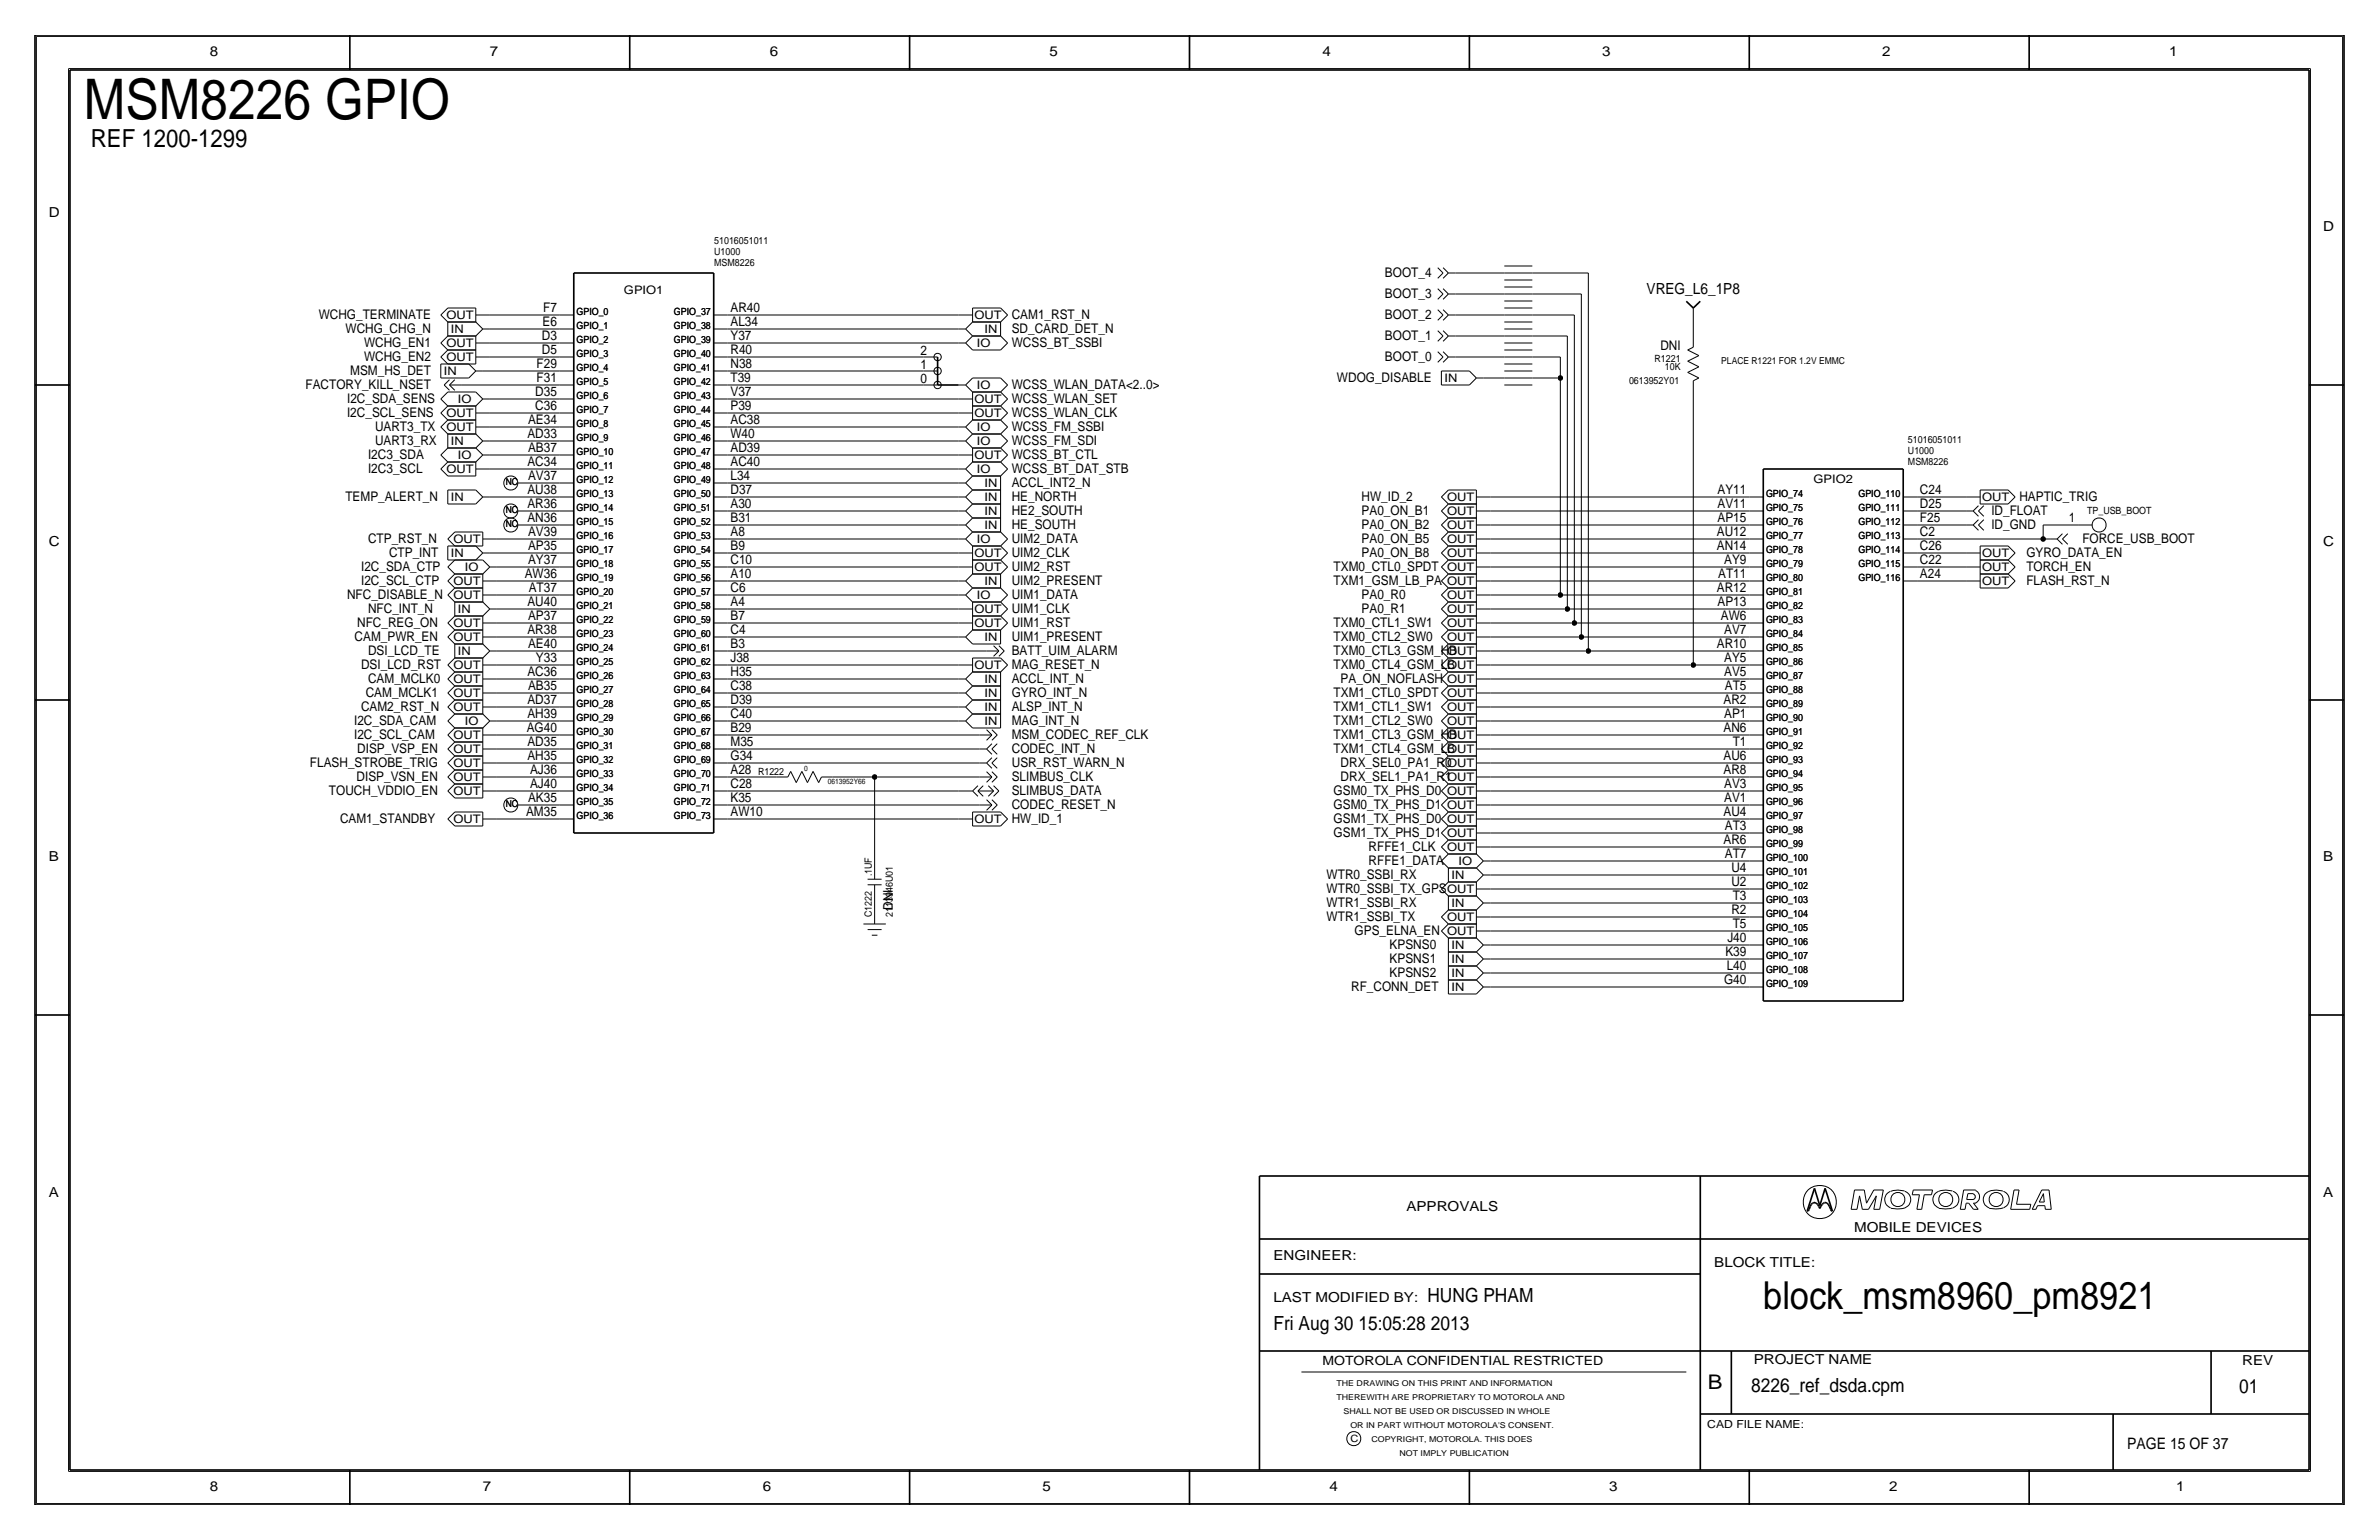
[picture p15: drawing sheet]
<svg xmlns="http://www.w3.org/2000/svg" width="432mm" height="279mm" viewBox="0 0 432 279" stroke-linecap="round" stroke-linejoin="round" font-family="sans-serif">
<defs><g id="words">
<text font-size="10.1" x="15.2" y="21.6">MSM8226 GPIO</text>
<text font-size="7" x="320" y="237.5">block_msm8960_pm8921</text>
<text font-size="4.5" x="16.5" y="26.7">REF 1200-1299</text>
<text font-size="3.7" x="310" y="252.1">B</text>
<g font-size="3.5">
<text x="259.1" y="236.2">HUNG PHAM</text>
<text x="231.1" y="241.3">Fri Aug 30 15:05:28 2013</text>
<text x="317.9" y="252.6">8226_ref_dsda.cpm</text>
<text x="406.4" y="252.7">01</text>
</g>
<text font-size="2.9" x="386.1" y="262.9">PAGE 15 OF 37</text>
<text font-size="2.8" x="298.9" y="53.3">VREG_L6_1P8</text>
<g font-size="2.5">
<text x="38.1" y="10.2">8</text>
<text x="88.9" y="10.2">7</text>
<text x="139.7" y="10.2">6</text>
<text x="190.5" y="10.2">5</text>
<text x="240" y="10.2">4</text>
<text x="290.8" y="10.2">3</text>
<text x="341.6" y="10.2">2</text>
<text x="393.7" y="10.2">1</text>
<text x="8.9" y="39.4">D</text>
<text x="421.6" y="41.9">D</text>
<text x="8.9" y="99.1">C</text>
<text x="421.6" y="99.1">C</text>
<text x="8.9" y="156.2">B</text>
<text x="421.6" y="156.2">B</text>
<text x="8.9" y="217.2">A</text>
<text x="255.3" y="219.7">APPROVALS</text>
<text x="421.6" y="217.2">A</text>
<text x="336.5" y="223.5">MOBILE DEVICES</text>
<text x="231.1" y="228.6">ENGINEER:</text>
<text x="311.1" y="229.9">BLOCK TITLE:</text>
<text x="231.1" y="236.2">LAST MODIFIED BY:</text>
<text x="318.3" y="247.5">PROJECT NAME</text>
<text x="407" y="247.6">REV</text>
<text x="38.1" y="270.5">8</text>
<text x="87.6" y="270.5">7</text>
<text x="138.4" y="270.5">6</text>
<text x="189.2" y="270.5">5</text>
<text x="241.3" y="270.5">4</text>
<text x="292.1" y="270.5">3</text>
<text x="342.9" y="270.5">2</text>
<text x="395" y="270.5">1</text>
</g>
<g font-size="2.4">
<text x="251.4" y="50.3">BOOT_4</text>
<text x="57.8" y="57.9">WCHG_TERMINATE</text>
<text x="98.5" y="59.1">E6</text>
<text x="98.6" y="56.6">F7</text>
<text x="132.6" y="59.2">AL34</text>
<text x="132.6" y="56.6">AR40</text>
<text x="183.6" y="57.9">CAM1_RST_N</text>
<text x="251.4" y="54.1">BOOT_3</text>
<text x="251.4" y="57.9">BOOT_2</text>
<text x="62.7" y="60.5">WCHG_CHG_N</text>
<text x="66.1" y="63">WCHG_EN1</text>
<text x="66.1" y="65.5">WCHG_EN2</text>
<text x="98.3" y="64.2">D5</text>
<text x="98.3" y="61.7">D3</text>
<text x="132.6" y="64.2">R40</text>
<text x="132.6" y="61.7">Y37</text>
<text x="167.1" y="64.4">2</text>
<text x="183.6" y="60.5">SD_CARD_DET_N</text>
<text x="183.6" y="63">WCSS_BT_SSBI</text>
<text x="251.4" y="61.7">BOOT_1</text>
<text x="251.4" y="65.5">BOOT_0</text>
<text x="301.4" y="63.5">DNI</text>
<text x="55.5" y="70.6">FACTORY_KILL_NSET</text>
<text x="63.6" y="68.1">MSM_HS_DET</text>
<text x="97.2" y="71.8">D35</text>
<text x="97.4" y="69.3">F31</text>
<text x="97.4" y="66.8">F29</text>
<text x="132.6" y="71.9">V37</text>
<text x="132.6" y="69.3">T39</text>
<text x="132.6" y="66.8">N38</text>
<text x="167.1" y="66.9">1</text>
<text x="167.1" y="69.4">0</text>
<text x="183.6" y="70.6">WCSS_WLAN_DATA&lt;2..0&gt;</text>
<text x="242.7" y="69.3">WDOG_DISABLE</text>
<text x="63" y="75.7">I2C_SCL_SENS</text>
<text x="63" y="73.2">I2C_SDA_SENS</text>
<text x="95.8" y="76.9">AE34</text>
<text x="97.2" y="74.4">C36</text>
<text x="132.6" y="76.9">AC38</text>
<text x="132.6" y="74.4">P39</text>
<text x="183.6" y="73.2">WCSS_WLAN_SET</text>
<text x="183.6" y="75.7">WCSS_WLAN_CLK</text>
<text x="66.8" y="83.3">I2C3_SDA</text>
<text x="68.1" y="80.8">UART3_RX</text>
<text x="68.1" y="78.2">UART3_TX</text>
<text x="95.7" y="79.5">AD33</text>
<text x="95.8" y="82">AB37</text>
<text x="132.6" y="82">AD39</text>
<text x="132.6" y="79.5">W40</text>
<text x="183.6" y="78.2">WCSS_FM_SSBI</text>
<text x="183.6" y="83.3">WCSS_BT_CTL</text>
<text x="183.6" y="80.8">WCSS_FM_SDI</text>
<text x="66.8" y="85.9">I2C3_SCL</text>
<text x="95.7" y="89.6">AU38</text>
<text x="95.7" y="84.5">AC34</text>
<text x="95.8" y="87.1">AV37</text>
<text x="132.6" y="89.6">D37</text>
<text x="132.6" y="87.1">L34</text>
<text x="132.6" y="84.6">AC40</text>
<text x="183.6" y="85.9">WCSS_BT_DAT_STB</text>
<text x="183.6" y="88.4">ACCL_INT2_N</text>
<text x="311.7" y="89.6">AY11</text>
<text x="348.5" y="89.7">C24</text>
<text x="62.7" y="90.9">TEMP_ALERT_N</text>
<text x="95.7" y="94.7">AN36</text>
<text x="95.7" y="92.2">AR36</text>
<text x="132.6" y="94.7">B31</text>
<text x="132.6" y="92.2">A30</text>
<text x="183.6" y="90.9">HE_NORTH</text>
<text x="183.6" y="93.5">HE2_SOUTH</text>
<text x="247.1" y="93.5">PA0_ON_B1</text>
<text x="247.1" y="90.9">HW_ID_2</text>
<text x="311.7" y="94.7">AP15</text>
<text x="311.7" y="92.2">AV11</text>
<text x="348.5" y="94.7">F25</text>
<text x="348.5" y="92.2">D25</text>
<text x="361.4" y="93.5">ID_FLOAT</text>
<text x="366.5" y="90.9">HAPTIC_TRIG</text>
<text x="375.5" y="94.7">1</text>
<text x="66.8" y="98.6">CTP_RST_N</text>
<text x="70.6" y="101.1">CTP_INT</text>
<text x="95.8" y="99.8">AP35</text>
<text x="95.8" y="97.2">AV39</text>
<text x="132.6" y="99.8">B9</text>
<text x="132.6" y="97.3">A8</text>
<text x="183.6" y="101.1">UIM2_CLK</text>
<text x="183.6" y="98.6">UIM2_DATA</text>
<text x="183.6" y="96">HE_SOUTH</text>
<text x="247.1" y="96">PA0_ON_B2</text>
<text x="247.1" y="98.6">PA0_ON_B5</text>
<text x="247.1" y="101.1">PA0_ON_B8</text>
<text x="311.6" y="99.8">AN14</text>
<text x="311.6" y="97.3">AU12</text>
<text x="348.5" y="99.8">C26</text>
<text x="348.5" y="97.3">C2</text>
<text x="361.4" y="96">ID_GND</text>
<text x="367.8" y="101.1">GYRO_DATA_EN</text>
<text x="378" y="98.6">FORCE_USB_BOOT</text>
<text x="65.5" y="103.6">I2C_SDA_CTP</text>
<text x="65.5" y="106.2">I2C_SCL_CTP</text>
<text x="95.2" y="104.9">AW36</text>
<text x="95.8" y="102.3">AY37</text>
<text x="96" y="107.4">AT37</text>
<text x="132.6" y="107.4">C6</text>
<text x="132.6" y="104.9">A10</text>
<text x="132.6" y="102.4">C10</text>
<text x="183.6" y="103.6">UIM2_RST</text>
<text x="183.6" y="106.2">UIM2_PRESENT</text>
<text x="242.1" y="103.6">TXM0_CTL0_SPDT</text>
<text x="242.1" y="106.2">TXM1_GSM_LB_PA</text>
<text x="311.6" y="107.4">AR12</text>
<text x="311.9" y="104.9">AT11</text>
<text x="312.9" y="102.3">AY9</text>
<text x="348.5" y="104.9">A24</text>
<text x="348.5" y="102.4">C22</text>
<text x="367.8" y="103.6">TORCH_EN</text>
<text x="367.8" y="106.2">FLASH_RST_N</text>
<text x="63" y="108.7">NFC_DISABLE_N</text>
<text x="64.8" y="113.8">NFC_REG_ON</text>
<text x="66.8" y="111.3">NFC_INT_N</text>
<text x="95.7" y="110">AU40</text>
<text x="95.8" y="112.5">AP37</text>
<text x="132.6" y="112.5">B7</text>
<text x="132.6" y="110">A4</text>
<text x="183.6" y="113.8">UIM1_RST</text>
<text x="183.6" y="108.7">UIM1_DATA</text>
<text x="183.6" y="111.3">UIM1_CLK</text>
<text x="242.1" y="113.8">TXM0_CTL1_SW1</text>
<text x="247.1" y="108.7">PA0_R0</text>
<text x="247.1" y="111.3">PA0_R1</text>
<text x="311.7" y="110">AP13</text>
<text x="312.3" y="112.5">AW6</text>
<text x="64.4" y="116.3">CAM_PWR_EN</text>
<text x="66.8" y="118.9">DSI_LCD_TE</text>
<text x="95.7" y="115">AR38</text>
<text x="95.8" y="117.6">AE40</text>
<text x="132.6" y="117.6">B3</text>
<text x="132.6" y="115.1">C4</text>
<text x="183.6" y="116.3">UIM1_PRESENT</text>
<text x="183.6" y="118.9">BATT_UIM_ALARM</text>
<text x="242.1" y="116.3">TXM0_CTL2_SW0</text>
<text x="242.1" y="118.9">TXM0_CTL3_GSM_HB</text>
<text x="311.6" y="117.6">AR10</text>
<text x="312.9" y="115">AV7</text>
<text x="65.5" y="121.4">DSI_LCD_RST</text>
<text x="66.8" y="124">CAM_MCLK0</text>
<text x="95.7" y="122.7">AC36</text>
<text x="95.8" y="125.2">AB35</text>
<text x="97.3" y="120.1">Y33</text>
<text x="132.6" y="125.2">C38</text>
<text x="132.6" y="122.7">H35</text>
<text x="132.6" y="120.1">J38</text>
<text x="183.6" y="121.4">MAG_RESET_N</text>
<text x="183.6" y="124">ACCL_INT_N</text>
<text x="242.1" y="121.4">TXM0_CTL4_GSM_LB</text>
<text x="243.3" y="124">PA_ON_NOFLASH</text>
<text x="312.9" y="122.7">AV5</text>
<text x="312.9" y="120.1">AY5</text>
<text x="313.1" y="125.2">AT5</text>
<text x="64.3" y="131.6">I2C_SDA_CAM</text>
<text x="65.5" y="129">CAM2_RST_N</text>
<text x="66.4" y="126.5">CAM_MCLK1</text>
<text x="95.7" y="130.3">AH39</text>
<text x="95.7" y="127.7">AD37</text>
<text x="132.6" y="130.3">C40</text>
<text x="132.6" y="127.8">D39</text>
<text x="183.6" y="126.5">GYRO_INT_N</text>
<text x="183.6" y="129">ALSP_INT_N</text>
<text x="183.6" y="131.6">MAG_INT_N</text>
<text x="242.1" y="129">TXM1_CTL1_SW1</text>
<text x="242.1" y="131.6">TXM1_CTL2_SW0</text>
<text x="242.1" y="126.5">TXM1_CTL0_SPDT</text>
<text x="312.8" y="127.7">AR2</text>
<text x="312.9" y="130.3">AP1</text>
<text x="64.3" y="134.1">I2C_SCL_CAM</text>
<text x="64.8" y="136.7">DISP_VSP_EN</text>
<text x="95.6" y="132.8">AG40</text>
<text x="95.7" y="137.9">AH35</text>
<text x="95.7" y="135.4">AD35</text>
<text x="132.6" y="137.9">G34</text>
<text x="132.6" y="135.4">M35</text>
<text x="132.6" y="132.8">B29</text>
<text x="183.6" y="134.1">MSM_CODEC_REF_CLK</text>
<text x="183.6" y="136.7">CODEC_INT_N</text>
<text x="242.1" y="136.7">TXM1_CTL4_GSM_LB</text>
<text x="242.1" y="134.1">TXM1_CTL3_GSM_HB</text>
<text x="312.8" y="137.9">AU6</text>
<text x="312.8" y="132.8">AN6</text>
<text x="314.5" y="135.4">T1</text>
<text x="56.3" y="139.2">FLASH_STROBE_TRIG</text>
<text x="64.7" y="141.7">DISP_VSN_EN</text>
<text x="96.2" y="143">AJ40</text>
<text x="96.2" y="140.4">AJ36</text>
<text x="132.6" y="143">C28</text>
<text x="132.6" y="140.5">A28</text>
<text x="183.6" y="141.7">SLIMBUS_CLK</text>
<text x="183.6" y="139.2">USR_RST_WARN_N</text>
<text x="243.3" y="141.7">DRX_SEL1_PA1_R1</text>
<text x="243.3" y="139.2">DRX_SEL0_PA1_R0</text>
<text x="312.8" y="140.4">AR8</text>
<text x="312.9" y="143">AV3</text>
<text x="59.7" y="144.3">TOUCH_VDDIO_EN</text>
<text x="61.7" y="149.4">CAM1_STANDBY</text>
<text x="95.5" y="148.1">AM35</text>
<text x="95.8" y="145.5">AK35</text>
<text x="132.6" y="148.1">AW10</text>
<text x="132.6" y="145.5">K35</text>
<text x="183.6" y="146.8">CODEC_RESET_N</text>
<text x="183.6" y="149.4">HW_ID_1</text>
<text x="183.6" y="144.3">SLIMBUS_DATA</text>
<text x="242.1" y="149.4">GSM1_TX_PHS_D0</text>
<text x="242.1" y="146.8">GSM0_TX_PHS_D1</text>
<text x="242.1" y="144.3">GSM0_TX_PHS_D0</text>
<text x="312.8" y="148.1">AU4</text>
<text x="312.9" y="145.5">AV1</text>
<text x="242.1" y="151.9">GSM1_TX_PHS_D1</text>
<text x="248.4" y="154.4">RFFE1_CLK</text>
<text x="312.8" y="153.2">AR6</text>
<text x="313.1" y="155.7">AT7</text>
<text x="313.1" y="150.6">AT3</text>
<text x="240.8" y="159.5">WTR0_SSBI_RX</text>
<text x="248.4" y="157">RFFE1_DATA</text>
<text x="314.2" y="160.8">U2</text>
<text x="314.2" y="158.2">U4</text>
<text x="162.1" y="165.1" transform="rotate(-90 162.1 165.1)">DNI</text>
<text x="240.8" y="167.1">WTR1_SSBI_TX</text>
<text x="240.8" y="164.6">WTR1_SSBI_RX</text>
<text x="240.8" y="162">WTR0_SSBI_TX_GPS</text>
<text x="314.2" y="165.9">R2</text>
<text x="314.5" y="163.3">T3</text>
<text x="245.9" y="169.7">GPS_ELNA_EN</text>
<text x="252.2" y="172.2">KPSNS0</text>
<text x="313.2" y="173.5">K39</text>
<text x="313.5" y="170.9">J40</text>
<text x="314.5" y="168.4">T5</text>
<text x="245.3" y="179.8">RF_CONN_DET</text>
<text x="252.2" y="174.8">KPSNS1</text>
<text x="252.2" y="177.3">KPSNS2</text>
<text x="312.9" y="178.6">G40</text>
<text x="313.4" y="176">L40</text>
</g>
<text font-size="2.3" x="240" y="247.6">MOTOROLA CONFIDENTIAL RESTRICTED</text>
<g font-size="2.1">
<text x="113.3" y="53.3">GPIO1</text>
<text x="81" y="58">OUT</text>
<text x="176.9" y="58">OUT</text>
<text x="81" y="65.6">OUT</text>
<text x="81" y="63">OUT</text>
<text x="81.8" y="60.4">IN</text>
<text x="177.3" y="62.9">IO</text>
<text x="178.7" y="60.4">IN</text>
<text x="80.6" y="68">IN</text>
<text x="177.3" y="70.6">IO</text>
<text x="262.2" y="69.3">IN</text>
<text x="81" y="75.7">OUT</text>
<text x="83.1" y="73.1">IO</text>
<text x="176.9" y="75.7">OUT</text>
<text x="176.9" y="73.2">OUT</text>
<text x="81" y="78.3">OUT</text>
<text x="81.8" y="80.7">IN</text>
<text x="83.1" y="83.3">IO</text>
<text x="176.9" y="83.4">OUT</text>
<text x="177.3" y="78.2">IO</text>
<text x="177.3" y="80.7">IO</text>
<text x="81" y="85.9">OUT</text>
<text x="177.3" y="85.8">IO</text>
<text x="178.7" y="88.3">IN</text>
<text x="329.2" y="87.6">GPIO2</text>
<text x="81.8" y="90.9">IN</text>
<text x="178.7" y="96">IN</text>
<text x="178.7" y="93.4">IN</text>
<text x="178.7" y="90.9">IN</text>
<text x="262.7" y="91">OUT</text>
<text x="262.7" y="93.5">OUT</text>
<text x="359.8" y="91">OUT</text>
<text x="81.8" y="101">IN</text>
<text x="82.3" y="98.6">OUT</text>
<text x="176.9" y="101.1">OUT</text>
<text x="177.3" y="98.5">IO</text>
<text x="262.7" y="98.6">OUT</text>
<text x="262.7" y="96.1">OUT</text>
<text x="262.7" y="101.1">OUT</text>
<text x="359.8" y="101.1">OUT</text>
<text x="82.3" y="106.2">OUT</text>
<text x="84.4" y="103.6">IO</text>
<text x="176.9" y="103.7">OUT</text>
<text x="178.7" y="106.1">IN</text>
<text x="262.7" y="106.2">OUT</text>
<text x="262.7" y="103.7">OUT</text>
<text x="359.8" y="106.2">OUT</text>
<text x="359.8" y="103.7">OUT</text>
<text x="82.3" y="113.8">OUT</text>
<text x="82.3" y="108.8">OUT</text>
<text x="83.1" y="111.2">IN</text>
<text x="176.9" y="113.8">OUT</text>
<text x="176.9" y="111.3">OUT</text>
<text x="177.3" y="108.7">IO</text>
<text x="262.7" y="108.8">OUT</text>
<text x="262.7" y="111.3">OUT</text>
<text x="262.7" y="113.8">OUT</text>
<text x="82.3" y="116.4">OUT</text>
<text x="83.1" y="118.8">IN</text>
<text x="178.7" y="116.3">IN</text>
<text x="262.7" y="118.9">OUT</text>
<text x="262.7" y="116.4">OUT</text>
<text x="82.3" y="121.5">OUT</text>
<text x="82.3" y="124">OUT</text>
<text x="176.9" y="121.5">OUT</text>
<text x="178.7" y="123.9">IN</text>
<text x="262.7" y="124">OUT</text>
<text x="262.7" y="121.5">OUT</text>
<text x="82.3" y="126.5">OUT</text>
<text x="82.3" y="129.1">OUT</text>
<text x="84.4" y="131.5">IO</text>
<text x="178.7" y="129">IN</text>
<text x="178.7" y="126.4">IN</text>
<text x="178.7" y="131.5">IN</text>
<text x="262.7" y="126.5">OUT</text>
<text x="262.7" y="131.6">OUT</text>
<text x="262.7" y="129.1">OUT</text>
<text x="82.3" y="136.7">OUT</text>
<text x="82.3" y="134.2">OUT</text>
<text x="262.7" y="136.7">OUT</text>
<text x="262.7" y="134.2">OUT</text>
<text x="82.3" y="139.2">OUT</text>
<text x="82.3" y="141.8">OUT</text>
<text x="262.7" y="139.2">OUT</text>
<text x="262.7" y="141.8">OUT</text>
<text x="82.3" y="144.3">OUT</text>
<text x="82.3" y="149.4">OUT</text>
<text x="176.9" y="149.4">OUT</text>
<text x="262.7" y="149.4">OUT</text>
<text x="262.7" y="144.3">OUT</text>
<text x="262.7" y="146.9">OUT</text>
<text x="262.7" y="151.9">OUT</text>
<text x="262.7" y="154.5">OUT</text>
<text x="263.4" y="159.5">IN</text>
<text x="264.7" y="156.9">IO</text>
<text x="262.7" y="167.2">OUT</text>
<text x="262.7" y="162.1">OUT</text>
<text x="263.4" y="164.5">IN</text>
<text x="262.7" y="169.7">OUT</text>
<text x="263.4" y="172.2">IN</text>
<text x="263.4" y="179.8">IN</text>
<text x="263.4" y="174.7">IN</text>
<text x="263.4" y="177.2">IN</text>
</g>
<text font-size="2" x="309.9" y="259.1">CAD FILE NAME:</text>
<g font-size="1.8">
<text x="129.6" y="46.2">U1000</text>
<text x="129.6" y="44.2">51016051011</text>
<text x="129.6" y="48.3">MSM8226</text>
<text x="104.6" y="57.2">GPIO_0</text>
<text x="104.6" y="59.7">GPIO_1</text>
<text x="122.3" y="59.7">GPIO_38</text>
<text x="122.3" y="57.1">GPIO_37</text>
<text x="104.6" y="62.2">GPIO_2</text>
<text x="104.6" y="64.8">GPIO_3</text>
<text x="122.3" y="62.2">GPIO_39</text>
<text x="122.3" y="64.8">GPIO_40</text>
<text x="300.3" y="65.7">R1221</text>
<text x="104.6" y="67.3">GPIO_4</text>
<text x="104.6" y="69.9">GPIO_5</text>
<text x="122.3" y="67.3">GPIO_41</text>
<text x="122.3" y="69.9">GPIO_42</text>
<text x="295.7" y="69.7">0613952Y01</text>
<text x="302.2" y="67.2">10K</text>
<text x="104.6" y="72.4">GPIO_6</text>
<text x="104.6" y="77.5">GPIO_8</text>
<text x="104.6" y="74.9">GPIO_7</text>
<text x="122.3" y="72.4">GPIO_43</text>
<text x="122.3" y="74.9">GPIO_44</text>
<text x="122.3" y="77.5">GPIO_45</text>
<text x="104.6" y="80">GPIO_9</text>
<text x="104.6" y="82.6">GPIO_10</text>
<text x="122.3" y="82.5">GPIO_47</text>
<text x="122.3" y="80">GPIO_46</text>
<text x="346.3" y="82.3">U1000</text>
<text x="346.3" y="80.3">51016051011</text>
<text x="104.6" y="85.1">GPIO_11</text>
<text x="104.6" y="87.6">GPIO_12</text>
<text x="122.3" y="85.1">GPIO_48</text>
<text x="122.3" y="87.6">GPIO_49</text>
<text x="346.3" y="84.4">MSM8226</text>
<text x="104.6" y="90.2">GPIO_13</text>
<text x="104.6" y="95.3">GPIO_15</text>
<text x="104.6" y="92.7">GPIO_14</text>
<text x="122.3" y="90.2">GPIO_50</text>
<text x="122.3" y="92.7">GPIO_51</text>
<text x="122.3" y="95.3">GPIO_52</text>
<text x="320.5" y="92.7">GPIO_75</text>
<text x="320.5" y="90.2">GPIO_74</text>
<text x="320.5" y="95.3">GPIO_76</text>
<text x="337.3" y="90.2">GPIO_110</text>
<text x="337.3" y="95.2">GPIO_112</text>
<text x="337.3" y="92.7">GPIO_111</text>
<text x="378.8" y="93.3">TP_USB_BOOT</text>
<text x="104.6" y="97.8">GPIO_16</text>
<text x="104.6" y="100.3">GPIO_17</text>
<text x="122.3" y="97.8">GPIO_53</text>
<text x="122.3" y="100.3">GPIO_54</text>
<text x="320.5" y="97.8">GPIO_77</text>
<text x="320.5" y="100.3">GPIO_78</text>
<text x="337.3" y="100.3">GPIO_114</text>
<text x="337.3" y="97.8">GPIO_113</text>
<text x="104.6" y="102.9">GPIO_18</text>
<text x="104.6" y="108">GPIO_20</text>
<text x="104.6" y="105.4">GPIO_19</text>
<text x="122.3" y="102.9">GPIO_55</text>
<text x="122.3" y="105.4">GPIO_56</text>
<text x="122.3" y="108">GPIO_57</text>
<text x="320.5" y="108">GPIO_81</text>
<text x="320.5" y="105.4">GPIO_80</text>
<text x="320.5" y="102.9">GPIO_79</text>
<text x="337.3" y="102.9">GPIO_115</text>
<text x="337.3" y="105.4">GPIO_116</text>
<text x="104.6" y="110.5">GPIO_21</text>
<text x="104.6" y="113">GPIO_22</text>
<text x="122.3" y="110.5">GPIO_58</text>
<text x="122.3" y="113">GPIO_59</text>
<text x="320.5" y="110.5">GPIO_82</text>
<text x="320.5" y="113">GPIO_83</text>
<text x="104.6" y="115.6">GPIO_23</text>
<text x="104.6" y="118.1">GPIO_24</text>
<text x="122.3" y="115.6">GPIO_60</text>
<text x="122.3" y="118.1">GPIO_61</text>
<text x="320.5" y="118.1">GPIO_85</text>
<text x="320.5" y="115.6">GPIO_84</text>
<text x="104.6" y="123.2">GPIO_26</text>
<text x="104.6" y="120.7">GPIO_25</text>
<text x="104.6" y="125.7">GPIO_27</text>
<text x="122.3" y="120.7">GPIO_62</text>
<text x="122.3" y="123.2">GPIO_63</text>
<text x="122.3" y="125.7">GPIO_64</text>
<text x="320.5" y="125.7">GPIO_88</text>
<text x="320.5" y="123.2">GPIO_87</text>
<text x="320.5" y="120.7">GPIO_86</text>
<text x="104.6" y="128.3">GPIO_28</text>
<text x="104.6" y="130.8">GPIO_29</text>
<text x="122.3" y="128.3">GPIO_65</text>
<text x="122.3" y="130.8">GPIO_66</text>
<text x="320.5" y="128.3">GPIO_89</text>
<text x="320.5" y="130.8">GPIO_90</text>
<text x="104.6" y="135.9">GPIO_31</text>
<text x="104.6" y="133.4">GPIO_30</text>
<text x="122.3" y="133.4">GPIO_67</text>
<text x="122.3" y="135.9">GPIO_68</text>
<text x="320.5" y="135.9">GPIO_92</text>
<text x="320.5" y="133.4">GPIO_91</text>
<text x="104.6" y="141">GPIO_33</text>
<text x="104.6" y="138.4">GPIO_32</text>
<text x="104.6" y="143.5">GPIO_34</text>
<text x="122.3" y="138.4">GPIO_69</text>
<text x="122.3" y="141">GPIO_70</text>
<text x="122.3" y="143.5">GPIO_71</text>
<text x="137.6" y="140.6">R1222</text>
<text x="320.5" y="143.5">GPIO_95</text>
<text x="320.5" y="141">GPIO_94</text>
<text x="320.5" y="138.4">GPIO_93</text>
<text x="104.6" y="148.6">GPIO_36</text>
<text x="104.6" y="146.1">GPIO_35</text>
<text x="122.3" y="146.1">GPIO_72</text>
<text x="122.3" y="148.6">GPIO_73</text>
<text x="320.5" y="148.6">GPIO_97</text>
<text x="320.5" y="146.1">GPIO_96</text>
<text x="320.5" y="153.7">GPIO_99</text>
<text x="320.5" y="151.1">GPIO_98</text>
<text x="158.2" y="159" transform="rotate(-90 158.2 159)">.1UF</text>
<text x="320.5" y="161.3">GPIO_102</text>
<text x="320.5" y="156.2">GPIO_100</text>
<text x="320.5" y="158.8">GPIO_101</text>
<text x="158.2" y="166.4" transform="rotate(-90 158.2 166.4)">C1222</text>
<text x="162.1" y="166.4" transform="rotate(-90 162.1 166.4)">2113946U01</text>
<text x="320.5" y="166.4">GPIO_104</text>
<text x="320.5" y="163.8">GPIO_103</text>
<text x="320.5" y="174">GPIO_107</text>
<text x="320.5" y="171.5">GPIO_106</text>
<text x="320.5" y="168.9">GPIO_105</text>
<text x="320.5" y="176.5">GPIO_108</text>
<text x="320.5" y="179.1">GPIO_109</text>
<text x="245.1" y="261.6">C</text>
</g>
<g font-size="1.7">
<text x="312.4" y="66">PLACE R1221 FOR 1.2V EMMC</text>
<text x="91.8" y="88">NC</text>
<text x="91.8" y="93.1">NC</text>
<text x="91.8" y="95.7">NC</text>
<text x="91.8" y="146.5">NC</text>
</g>
<g font-size="1.5">
<text x="242.6" y="251.5">THE DRAWING ON THIS PRINT AND INFORMATION</text>
<text x="242.6" y="254">THEREWITH ARE PROPRIETARY TO MOTOROLA AND</text>
<text x="243.8" y="256.5">SHALL NOT BE USED OR DISCUSSED IN WHOLE</text>
<text x="245.1" y="259.1">OR IN PART WITHOUT MOTOROLA'S CONSENT.</text>
<text x="248.9" y="261.6">COPYRIGHT, MOTOROLA. THIS DOES</text>
<text x="254" y="264.2">NOT IMPLY PUBLICATION</text>
</g>
<g font-size="1.4">
<text x="146" y="139.8">0</text>
<text x="150.2" y="142.2">0613952Y66</text>
</g>
</g></defs>
<g fill="none" stroke="#000" stroke-width=".3">
<path d="M6.3 6.3v266.7zM6.4 6.3h419zM12.7 12.7h406.4zM12.7 12.7v254zM63.5 6.3v6.4zM114.3 6.3v6.4zM165.1 6.3v6.4zM215.9 6.3v6.4zM266.7 6.3v6.4zM317.5 6.3v6.4zM368.3 6.3v6.4zM419.1 12.7v254z"/>
<path d="M425.4 6.3v266.7zM104.1 49.5v101.6zM104.1 49.5h25.4zM129.5 49.5v101.6zM306.1 54.7l1.2 1.2zM307.3 55.9l1.3-1.2zM6.3 69.8h6.4zM170.2 69.8h3.8zM170.2 67.3v2.5zM170.2 64.8v2.5zM419.1 69.8h6.3zM320 85.1h25.4z"/>
<path d="M320 85.1v96.5zM345.4 85.1v96.5zM6.3 127h6.4zM419.1 127h6.3zM104.1 151.1h25.4zM6.3 184.1h6.4zM320 181.6h25.4zM419.1 184.1h6.3zM228.6 213.4v53.3zM228.6 213.4h190.5zM308.6 213.4v53.3zM328 219.7h.2z"/>
<path d="M328.4 219.4l-.2 .3zM328.6 218.8l-.2 .6zM328.8 218.5l-.2 .3zM329 218.3l.2-.1zM329 218.3l-.2 .2zM329.2 218.2h.2zM329.3 215.6l-1.3 4.1zM329.3 215.6l1 3.1zM329.4 218.2l.2 .1zM329.6 218.3l.3 .2zM329.9 218.5l.2 .3zM330.1 218.8l.2 .5z"/>
<path d="M330.5 218.8l-.2 .5zM330.8 218.5l-.3 .3zM331 218.3l-.2 .2zM331 218.3l.2-.1zM331.2 218.2h.2zM331.3 215.6l1.3 4.1zM331.3 215.6l-1 3.1zM331.4 218.2l.2 .1zM331.6 218.3l.2 .2zM331.8 218.5l.2 .3zM332 218.8l.3 .6zM332.3 219.4l.1 .3z"/>
<path d="M332.4 219.7h.2zM228.6 231.1h80zM228.6 224.8h190.5zM228.6 245.1h190.5zM308.6 256.5h110.5zM314.2 245.1v11.4zM383.5 256.5v10.2zM401.3 245.1v11.4zM6.4 273h419zM12.7 266.7h406.4zM63.5 266.7v6.3zM114.3 266.7v6.3z"/>
<path d="M165.1 266.7v6.3zM215.9 266.7v6.3zM266.7 266.7v6.3zM317.5 266.7v6.3zM368.3 266.7v6.3z"/>
</g>
<g fill="none" stroke="#000" stroke-width=".18">
<path d="M6.6 6.6h418.6zM6.6 6.6v266.2zM12.4 12.4v254.6zM12.4 12.4h407zM419.4 12.4v254.6zM425.2 6.6v266.2zM80 57.2l1.3 1.2zM81.3 58.4h5.1zM81.3 58.4v2.6zM81.3 55.9l-1.3 1.3zM81.3 55.9h5.1zM86.4 58.4l1.2 1.3z"/>
<path d="M86.4 57.2h2.5zM86.4 55.9v2.5zM87.6 59.7l-1.2 1.3zM87.6 59.7h1.3zM88.9 59.7h12.7zM88.9 57.2h12.7zM101.6 57.2h2.5zM101.6 59.7h2.5zM129.5 59.7h2.6zM129.5 57.2h2.6zM132.1 57.2h41.9zM132.1 59.7h41.9z"/>
<path d="M174 57.2h2.5zM174 59.7h1.3zM175.3 59.7l1.2 1.3zM176.5 58.4h5.1zM176.5 58.4l-1.2 1.3zM176.5 55.9h5.1zM176.5 55.9v2.5zM181.6 58.4v2.6zM181.6 55.9l1.3 1.3zM182.9 57.2l-1.3 1.2zM261 50.5l.9-1zM261 54.3l.9-1z"/>
<path d="M261 58.1l.9-.9zM261 48.6l.9 .9zM261 52.4l.9 .9zM261 56.2l.9 .9zM261 60l.9 1zM261.9 48.6l1 .9zM261.9 52.4l1 .9zM261.9 56.2l1 .9zM261.9 60l1 1zM261.9 50.5l1-1zM261.9 54.3l1-1zM261.9 58.1l1-.9z"/>
<path d="M262.9 49.5h1.3zM262.9 53.3h1.3zM262.9 57.2h1.3zM264.2 49.5h8.8zM264.2 57.2h8.8zM264.2 53.3h8.8zM273 49.5h5.1zM273 48.3h5.1zM273 50.8h5.1zM273 53.3h5.1zM273 52.1h5.1zM273 54.6h5.1z"/>
<path d="M273 57.2h5.1zM273 55.9h5.1zM273 58.4h5.1zM273 59.7h5.1zM278.1 53.3h8.9zM278.1 57.2h7.7zM278.1 49.5h10.2zM285.8 57.2v55.8zM287 53.3v62.3zM288.3 49.5v68.6zM307.3 58.4v2.6zM307.3 55.9v2.5z"/>
<path d="M80 66h5.1zM80 66v2.6zM80 68.6h5.1zM80 64.8l1.3 1.2zM80 62.2l1.3 1.3zM80 74.9l1.3 1.3zM80 72.4l1.3 1.3zM80 77.5l1.3 1.2zM80.6 69.8l1-.9zM80.6 69.9l1 .9zM81.3 61h5.1zM81.3 63.5l-1.3 1.3z"/>
<path d="M81.3 61l-1.3 1.2zM81.3 73.7l-1.3 1.2zM81.3 71.1l-1.3 1.3zM81.3 76.2l-1.3 1.3zM81.3 78.7h5.1zM81.3 78.7v2.6zM81.3 63.5h5.1zM81.3 66h5.1zM81.3 73.7h5.1zM81.3 76.2h5.1zM81.3 71.1h5.1zM81.6 69.9l.9 .9z"/>
<path d="M81.6 69.8h2.2zM81.6 69.8l1-.9zM83.8 69.8h17.8zM85.1 66l1.3 1.3zM86.4 67.3h1.2zM86.4 67.3l-1.3 1.3zM86.4 64.8h2.5zM86.4 63.5v2.5zM86.4 62.2h2.5zM86.4 61v2.5zM86.4 74.9h2.5zM86.4 73.7v2.5z"/>
<path d="M86.4 71.1l1.2 1.3zM86.4 77.5h2.5zM86.4 76.2v2.5zM86.4 78.7l1.2 1.3zM87.6 67.3h14zM87.6 72.4h1.3zM87.6 72.4l-1.2 1.3zM88.9 74.9h12.7zM88.9 77.5h12.7zM88.9 72.4h12.7zM88.9 64.8h12.7zM88.9 62.2h12.7z"/>
<path d="M101.6 62.2h2.5zM101.6 64.8h2.5zM101.6 67.3h2.5zM101.6 69.8h2.5zM101.6 72.4h2.5zM101.6 77.5h2.5zM101.6 74.9h2.5zM129.5 62.2h2.6zM129.5 64.8h2.6zM129.5 67.3h2.6zM129.5 69.8h2.6zM129.5 72.4h2.6z"/>
<path d="M129.5 74.9h2.6zM129.5 77.5h2.6zM132.1 77.5h41.9zM132.1 74.9h41.9zM132.1 72.4h41.9zM132.1 69.8h35.5zM132.1 67.3h35.5zM132.1 64.8h35.5zM132.1 62.2h41.9zM167.6 69.8h2.6zM167.6 67.3h2.6zM167.6 64.8h2.6z"/>
<path d="M174 69.8h1.3zM174 62.2h1.3zM174 77.5h1.3zM174 74.9h2.5zM174 72.4h2.5zM175.3 69.8l1.2 1.3zM175.3 62.2l1.2 1.3zM175.3 77.5l1.2 1.2zM176.5 61h5.1zM176.5 71.1h5.1zM176.5 68.6h5.1zM176.5 68.6l-1.2 1.3z"/>
<path d="M176.5 63.5h5.1zM176.5 61l-1.2 1.2zM176.5 73.7h5.1zM176.5 76.2h5.1zM176.5 73.7v2.5zM176.5 71.1v2.6zM176.5 78.7h5.1zM176.5 76.2l-1.2 1.3zM176.5 78.7l-1.2 1.3zM181.6 68.6l1.3 1.3zM181.6 61l1.3 1.2zM181.6 73.7l1.3 1.2z"/>
<path d="M181.6 71.1l1.3 1.3zM181.6 76.2l1.3 1.3zM181.6 78.7l1.3 1.3zM182.9 69.8l-1.3 1.3zM182.9 62.2l-1.3 1.3zM182.9 74.9l-1.3 1.3zM182.9 72.4l-1.3 1.3zM182.9 77.5l-1.3 1.2zM261 61.9l.9-.9zM261 65.7l.9-.9zM261 63.8l.9 1zM261.6 67.3h5.1z"/>
<path d="M261.6 67.3v2.5zM261.6 69.8h5.1zM261.9 63.8l1 1zM261.9 61.9l1-.9zM261.9 65.7l1-.9zM262.9 61h1.3zM262.9 64.8h1.3zM264.2 64.8h8.8zM264.2 61h8.8zM266.7 67.3l1.3 1.3zM268 68.6l-1.3 1.3zM268 68.6h1.2z"/>
<path d="M269.2 68.6h3.9zM273 61h5.1zM273 62.2h5.1zM273 64.8h5.1zM273 63.5h5.1zM273 66h5.1zM273 68.6h5.1zM273 67.3h5.1zM273 69.8h5.1zM278.1 64.8h5.1zM278.1 68.6h5.1zM278.1 61h6.4z"/>
<path d="M283.2 68.6v39.4zM283.2 64.8v3.8zM284.5 61v49.5zM306.3 65.5l2.1-1zM306.3 67.6l2.1 1zM306.3 63.5l1-.5zM306.3 65.5l2.1 1zM306.3 67.6l2.1-1.1zM306.3 63.5l2.1 1zM307.3 71.1v49.5zM307.3 61v2zM307.3 69.1v2z"/>
<path d="M307.3 69.1l1.1-.5zM80 85.1l1.3 1.3zM80 82.5l1.3 1.3zM81.3 88.9h5.1zM81.3 88.9v2.5zM81.3 91.4h5.1zM81.3 83.8l-1.3 1.3zM81.3 81.3l-1.3 1.3zM81.3 81.3h5.1zM81.3 97.8l1.2 1.3zM81.3 99.1h5.1zM81.3 99.1v2.5z"/>
<path d="M81.3 83.8h5.1zM81.3 86.4h5.1zM82.5 96.5h5.1zM82.5 99.1h5.1zM82.5 96.5l-1.2 1.3zM86.4 88.9l1.2 1.3zM86.4 85.1h2.5zM86.4 83.8v2.6zM86.4 81.3l1.2 1.3zM86.4 99.1l1.2 1.2zM87.6 90.2l-1.2 1.2zM87.6 82.5h1.3z"/>
<path d="M87.6 82.5l-1.2 1.3zM87.6 80l-1.2 1.3zM87.6 97.8h2.6zM87.6 96.5v2.6zM87.6 90.2h1.3zM87.6 80h1.3zM88.9 90.2h12.7zM88.9 82.5h12.7zM88.9 85.1h12.7zM88.9 80h12.7zM90.2 97.8h11.4zM94 87.6h2.5z"/>
<path d="M94 95.2h2.5zM94 92.7h2.5zM96.5 92.7h5.1zM96.5 95.2h5.1zM96.5 87.6h5.1zM101.6 80h2.5zM101.6 85.1h2.5zM101.6 82.5h2.5zM101.6 87.6h2.5zM101.6 90.2h2.5zM101.6 97.8h2.5zM101.6 95.2h2.5z"/>
<path d="M101.6 92.7h2.5zM129.5 82.5h2.6zM129.5 80h2.6zM129.5 85.1h2.6zM129.5 87.6h2.6zM129.5 90.2h2.6zM129.5 92.7h2.6zM129.5 97.8h2.6zM129.5 95.2h2.6zM132.1 95.2h41.9zM132.1 97.8h41.9zM132.1 92.7h41.9z"/>
<path d="M132.1 90.2h41.9zM132.1 87.6h41.9zM132.1 85.1h41.9zM132.1 80h41.9zM132.1 82.5h41.9zM174 80h1.3zM174 85.1h1.3zM174 97.8h1.3zM174 82.5h2.5zM174 95.2h1.3zM174 92.7h1.3zM174 90.2h1.3z"/>
<path d="M174 87.6h1.3zM175.3 95.2l1.2 1.3zM175.3 92.7l1.2 1.3zM175.3 90.2l1.2 1.2zM175.3 80l1.2 1.3zM175.3 87.6l1.2 1.3zM175.3 85.1l1.2 1.3zM175.3 97.8l1.2 1.3zM176.5 94h5.1zM176.5 96.5h5.1zM176.5 91.4h5.1zM176.5 88.9h5.1z"/>
<path d="M176.5 86.4h5.1zM176.5 94l-1.2 1.3zM176.5 91.4l-1.2 1.3zM176.5 88.9l-1.2 1.3zM176.5 81.3h5.1zM176.5 83.8h5.1zM176.5 81.3v2.5zM176.5 86.4l-1.2 1.2zM176.5 83.8l-1.2 1.3zM176.5 99.1h5.1zM176.5 96.5l-1.2 1.3zM176.5 99.1v2.5z"/>
<path d="M181.6 94v2.5zM181.6 91.4v2.6zM181.6 88.9v2.5zM181.6 81.3l1.3 1.3zM181.6 86.4v2.5zM181.6 83.8l1.3 1.3zM181.6 96.5l1.3 1.3zM181.6 99.1l1.3 1.2zM182.9 82.5l-1.3 1.3zM182.9 80l-1.3 1.3zM182.9 85.1l-1.3 1.3zM182.9 97.8l-1.3 1.3z"/>
<path d="M261.6 90.2l1.3 1.2zM261.6 97.8l1.3 1.3zM261.6 95.2l1.3 1.3zM261.6 92.7l1.3 1.3zM262.9 88.9h5.1zM262.9 91.4h5.1zM262.9 96.5h5.1zM262.9 99.1h5.1zM262.9 94h5.1zM262.9 88.9l-1.3 1.3zM262.9 96.5l-1.3 1.3zM262.9 94l-1.3 1.3z"/>
<path d="M262.9 91.4l-1.3 1.3zM262.9 99.1l-1.3 1.2zM268 90.2h2.5zM268 88.9v2.5zM268 97.8h2.5zM268 96.5v2.6zM268 95.2h2.5zM268 94v2.5zM268 92.7h2.5zM268 91.4v2.6zM268 99.1v2.5zM270.5 97.8h47z"/>
<path d="M270.5 95.2h47zM270.5 90.2h47zM270.5 92.7h47zM317.5 92.7h2.5zM317.5 90.2h2.5zM317.5 95.2h2.5zM317.5 97.8h2.5zM345.4 90.2h2.6zM345.4 95.2h2.6zM345.4 92.7h2.6zM345.4 97.8h2.6zM348 95.2h8.9z"/>
<path d="M348 97.8h22.8zM348 92.7h8.9zM348 90.2h8.9zM356.9 90.2h2.5zM356.9 92.7h1.2zM356.9 95.2h1.2zM358.1 92.7l1-1zM358.1 92.7l1 1zM358.1 95.2l1 1zM359.1 92.7l1 1zM359.1 95.2l1 1zM359.1 94.3l-1 .9z"/>
<path d="M359.1 92.7l1-1zM359.4 88.9h5.1zM359.4 91.4h5.1zM359.4 88.9v2.5zM359.4 99.1h5.1zM359.4 99.1v2.5zM360.1 94.3l-1 .9zM364.5 88.9l1.3 1.3zM364.5 99.1l1.3 1.2zM365.8 90.2l-1.3 1.2zM370.8 95.2v2.6zM370.8 95.2h6.4z"/>
<path d="M370.8 97.8h1.3zM372.1 97.8h1.3zM373.4 97.8l.9 1zM374.3 97.8l1-1zM374.3 97.8l1 1zM374.3 96.8l-.9 1zM377.2 95.2h2.5zM81.3 115.6l1.2 1.2zM81.3 113l1.2 1.3zM81.3 107.9l1.2 1.3zM81.3 101.6h5.1zM81.3 102.9l1.2 1.2z"/>
<path d="M81.3 105.4l1.2 1.3zM82.5 114.3h5.1zM82.5 116.8h5.1zM82.5 111.8h5.1zM82.5 106.7h5.1zM82.5 109.2h5.1zM82.5 104.1h5.1zM82.5 101.6h5.1zM82.5 119.4h5.1zM82.5 114.3l-1.2 1.3zM82.5 111.8l-1.2 1.2zM82.5 109.2v2.6z"/>
<path d="M82.5 106.7l-1.2 1.2zM82.5 101.6l-1.2 1.3zM82.5 104.1l-1.2 1.3zM82.5 116.8v2.6zM82.5 119.4l-1.2 1.2zM87.6 115.6h2.6zM87.6 114.3v2.5zM87.6 113h2.6zM87.6 111.8v2.5zM87.6 109.2l1.3 1.3zM87.6 107.9h2.6zM87.6 106.7v2.5z"/>
<path d="M87.6 100.3l-1.2 1.3zM87.6 101.6l1.3 1.3zM87.6 105.4h2.6zM87.6 104.1v2.6zM87.6 116.8l1.3 1.3zM87.6 119.4v2.5zM87.6 100.3h1.3zM88.9 100.3h12.7zM88.9 110.5l-1.3 1.3zM88.9 102.9h1.3zM88.9 102.9l-1.3 1.2zM88.9 118.1l-1.3 1.3z"/>
<path d="M88.9 110.5h1.3zM88.9 118.1h1.3zM90.2 118.1h11.4zM90.2 115.6h11.4zM90.2 113h11.4zM90.2 110.5h11.4zM90.2 105.4h11.4zM90.2 107.9h11.4zM90.2 102.9h11.4zM101.6 102.9h2.5zM101.6 100.3h2.5zM101.6 107.9h2.5z"/>
<path d="M101.6 105.4h2.5zM101.6 110.5h2.5zM101.6 113h2.5zM101.6 115.6h2.5zM101.6 118.1h2.5zM129.5 100.3h2.6zM129.5 102.9h2.6zM129.5 105.4h2.6zM129.5 107.9h2.6zM129.5 110.5h2.6zM129.5 113h2.6zM129.5 115.6h2.6z"/>
<path d="M129.5 118.1h2.6zM132.1 118.1h47zM132.1 115.6h41.9zM132.1 113h41.9zM132.1 110.5h41.9zM132.1 107.9h41.9zM132.1 105.4h41.9zM132.1 102.9h41.9zM132.1 100.3h41.9zM174 107.9h1.3zM174 100.3h2.5zM174 102.9h2.5z"/>
<path d="M174 113h2.5zM174 110.5h2.5zM174 105.4h1.3zM174 115.6h1.3zM175.3 107.9l1.2 1.3zM175.3 105.4l1.2 1.3zM175.3 115.6l1.2 1.2zM176.5 104.1h5.1zM176.5 106.7h5.1zM176.5 114.3h5.1zM176.5 116.8h5.1zM176.5 101.6h5.1z"/>
<path d="M176.5 101.6v2.5zM176.5 109.2h5.1zM176.5 106.7l-1.2 1.2zM176.5 104.1l-1.2 1.3zM176.5 111.8h5.1zM176.5 111.8v2.5zM176.5 109.2v2.6zM176.5 114.3l-1.2 1.3zM176.5 119.4h5.1zM176.5 119.4v2.5zM179.1 118.1h2.2zM180.3 117.1l1 1z"/>
<path d="M180.3 119.1l1-1zM181.3 119.1l1-1zM181.3 117.1l1 1zM181.6 101.6l1.3 1.3zM181.6 106.7l1.3 1.2zM181.6 104.1v2.6zM181.6 111.8l1.3 1.2zM181.6 109.2l1.3 1.3zM181.6 114.3v2.5zM181.6 119.4l1.3 1.2zM182.9 100.3l-1.3 1.3zM182.9 102.9l-1.3 1.2z"/>
<path d="M182.9 107.9l-1.3 1.3zM182.9 113l-1.3 1.3zM182.9 110.5l-1.3 1.3zM261.6 105.4l1.3 1.3zM261.6 102.9l1.3 1.2zM261.6 107.9l1.3 1.3zM261.6 110.5l1.3 1.3zM261.6 100.3l1.3 1.3zM261.6 118.1l1.3 1.3zM261.6 115.6l1.3 1.2zM261.6 113l1.3 1.3zM262.9 104.1h5.1z"/>
<path d="M262.9 106.7h5.1zM262.9 101.6h5.1zM262.9 109.2h5.1zM262.9 111.8h5.1zM262.9 116.8h5.1zM262.9 119.4h5.1zM262.9 114.3h5.1zM262.9 104.1l-1.3 1.3zM262.9 101.6l-1.3 1.3zM262.9 106.7l-1.3 1.2zM262.9 109.2l-1.3 1.3zM262.9 116.8l-1.3 1.3z"/>
<path d="M262.9 119.4l-1.3 1.2zM262.9 114.3l-1.3 1.3zM262.9 111.8l-1.3 1.2zM268 105.4h2.5zM268 104.1v2.6zM268 102.9h2.5zM268 101.6v2.5zM268 107.9h2.5zM268 106.7v2.5zM268 110.5h2.5zM268 109.2v2.6zM268 100.3h2.5z"/>
<path d="M268 118.1h2.5zM268 116.8v2.6zM268 119.4v2.5zM268 115.6h2.5zM268 114.3v2.5zM268 113h2.5zM268 111.8v2.5zM270.5 100.3h47zM270.5 102.9h47zM270.5 105.4h47zM270.5 107.9h12.7zM270.5 113h15.2z"/>
<path d="M270.5 110.5h14zM270.5 115.6h16.5zM270.5 118.1h17.8zM283.2 107.9h34.3zM284.5 110.5h33zM285.8 113h31.7zM287 115.6h30.5zM288.3 118.1h29.2zM317.5 118.1h2.5zM317.5 115.6h2.5zM317.5 110.5h2.5zM317.5 113h2.5z"/>
<path d="M317.5 107.9h2.5zM317.5 105.4h2.5zM317.5 102.9h2.5zM317.5 100.3h2.5zM345.4 100.3h2.6zM345.4 102.9h2.6zM345.4 105.4h2.6zM348 105.4h8.9zM348 100.3h8.9zM348 102.9h8.9zM356.9 105.4h2.5zM356.9 102.9h2.5z"/>
<path d="M356.9 100.3h2.5zM359.4 104.1h5.1zM359.4 106.7h5.1zM359.4 104.1v2.6zM359.4 101.6h5.1zM359.4 101.6v2.5zM364.5 104.1l1.3 1.3zM364.5 101.6l1.3 1.3zM365.8 105.4l-1.3 1.3zM365.8 102.9l-1.3 1.2zM365.8 100.3l-1.3 1.3zM81.3 138.4l1.2 1.3z"/>
<path d="M81.3 135.9l1.2 1.3zM81.3 125.7l1.2 1.3zM81.3 120.7l1.2 1.2zM81.3 123.2l1.2 1.3zM81.3 128.3l1.2 1.2zM81.3 130.8l1.2 1.3zM81.3 133.3l1.2 1.3zM82.5 137.2h5.1zM82.5 139.7h5.1zM82.5 134.6h5.1zM82.5 124.5h5.1zM82.5 127h5.1z"/>
<path d="M82.5 121.9h5.1zM82.5 129.5h5.1zM82.5 132.1h5.1zM82.5 137.2l-1.2 1.2zM82.5 139.7l-1.2 1.3zM82.5 134.6l-1.2 1.3zM82.5 124.5l-1.2 1.2zM82.5 121.9l-1.2 1.3zM82.5 127l-1.2 1.3zM82.5 129.5l-1.2 1.3zM82.5 132.1l-1.2 1.2zM87.6 138.4h2.6z"/>
<path d="M87.6 137.2v2.5zM87.6 139.7v2.5zM87.6 135.9h2.6zM87.6 134.6v2.6zM87.6 125.7h2.6zM87.6 124.5v2.5zM87.6 120.7h2.6zM87.6 123.2h2.6zM87.6 121.9v2.6zM87.6 128.3h2.6zM87.6 127v2.5zM87.6 129.5l1.3 1.3z"/>
<path d="M87.6 133.3h2.6zM87.6 132.1v2.5zM88.9 130.8h1.3zM88.9 130.8l-1.3 1.3zM90.2 138.4h11.4zM90.2 133.3h11.4zM90.2 135.9h11.4zM90.2 130.8h11.4zM90.2 128.3h11.4zM90.2 125.7h11.4zM90.2 120.7h11.4zM90.2 123.2h11.4z"/>
<path d="M101.6 123.2h2.5zM101.6 120.7h2.5zM101.6 125.7h2.5zM101.6 128.3h2.5zM101.6 130.8h2.5zM101.6 135.9h2.5zM101.6 133.3h2.5zM101.6 138.4h2.5zM129.5 120.7h2.6zM129.5 123.2h2.6zM129.5 125.7h2.6zM129.5 128.3h2.6z"/>
<path d="M129.5 130.8h2.6zM129.5 133.3h2.6zM129.5 135.9h2.6zM129.5 138.4h2.6zM132.1 138.4h45.7zM132.1 135.9h45.7zM132.1 133.3h45.7zM132.1 130.8h41.9zM132.1 125.7h41.9zM132.1 123.2h41.9zM132.1 120.7h41.9zM132.1 128.3h41.9z"/>
<path d="M143.5 140l-.5 1zM143.5 140l1 2zM145.5 140l-1 2zM145.5 140l1.1 2zM147.6 140l-1 2zM147.6 140l1 2zM174 120.7h2.5zM174 128.3h1.3zM174 125.7h1.3zM174 123.2h1.3zM174 130.8h1.3zM175.3 128.3l1.2 1.2z"/>
<path d="M175.3 125.7l1.2 1.3zM175.3 123.2l1.2 1.3zM175.3 130.8l1.2 1.3zM176.5 127h5.1zM176.5 129.5h5.1zM176.5 124.5h5.1zM176.5 121.9h5.1zM176.5 132.1h5.1zM176.5 127l-1.2 1.3zM176.5 124.5l-1.2 1.2zM176.5 121.9l-1.2 1.3zM176.5 129.5l-1.2 1.3z"/>
<path d="M177.8 133.3h2.2zM177.8 138.4h1.3zM177.8 135.9h1.3zM179.1 132.4l.9 .9zM179.1 138.4l.9 1zM179.1 135.9l.9 1zM179.1 134.3l.9-1zM180 138.4l1 1zM180 137.5l-.9 .9zM180 135.9l1 1zM180 134.9l-.9 1zM180 134.3l1-1z"/>
<path d="M180 132.4l1 .9zM181 137.5l-1 .9zM181 134.9l-1 1zM181.6 127v2.5zM181.6 124.5v2.5zM181.6 121.9v2.6zM181.6 129.5v2.6zM182.9 120.7l-1.3 1.2zM261.6 135.9l1.3 1.3zM261.6 133.3l1.3 1.3zM261.6 125.7l1.3 1.3zM261.6 123.2l1.3 1.3z"/>
<path d="M261.6 130.8l1.3 1.3zM261.6 128.3l1.3 1.2zM261.6 120.7l1.3 1.2zM261.6 138.4l1.3 1.3zM262.9 134.6h5.1zM262.9 137.2h5.1zM262.9 132.1h5.1zM262.9 124.5h5.1zM262.9 127h5.1zM262.9 121.9h5.1zM262.9 129.5h5.1zM262.9 139.7h5.1z"/>
<path d="M262.9 134.6l-1.3 1.3zM262.9 132.1l-1.3 1.2zM262.9 124.5l-1.3 1.2zM262.9 121.9l-1.3 1.3zM262.9 129.5l-1.3 1.3zM262.9 127l-1.3 1.3zM262.9 137.2l-1.3 1.2zM262.9 139.7l-1.3 1.3zM268 135.9h2.5zM268 134.6v2.6zM268 133.3h2.5zM268 132.1v2.5z"/>
<path d="M268 125.7h2.5zM268 124.5v2.5zM268 123.2h2.5zM268 121.9v2.6zM268 130.8h2.5zM268 129.5v2.6zM268 128.3h2.5zM268 127v2.5zM268 120.7h2.5zM268 138.4h2.5zM268 137.2v2.5zM268 139.7v2.5z"/>
<path d="M270.5 120.7h36.8zM270.5 123.2h47zM270.5 125.7h47zM270.5 130.8h47zM270.5 133.3h47zM270.5 128.3h47zM270.5 138.4h47zM270.5 135.9h47zM307.3 120.7h10.2zM317.5 135.9h2.5zM317.5 138.4h2.5zM317.5 128.3h2.5z"/>
<path d="M317.5 133.3h2.5zM317.5 130.8h2.5zM317.5 125.7h2.5zM317.5 123.2h2.5zM317.5 120.7h2.5zM81.3 143.5l1.2 1.3zM81.3 141l1.2 1.2zM81.3 148.6l1.2 1.3zM82.5 142.2h5.1zM82.5 144.8h5.1zM82.5 147.3h5.1zM82.5 149.9h5.1z"/>
<path d="M82.5 142.2l-1.2 1.3zM82.5 147.3l-1.2 1.3zM87.6 143.5h2.6zM87.6 142.2v2.6zM87.6 141h2.6zM87.6 148.6h2.6zM87.6 147.3v2.6zM90.2 148.6h11.4zM90.2 143.5h11.4zM90.2 141h11.4zM94 146h2.5zM96.5 146h5.1z"/>
<path d="M101.6 141h2.5zM101.6 143.5h2.5zM101.6 148.6h2.5zM101.6 146h2.5zM129.5 141h2.6zM129.5 143.5h2.6zM129.5 146h2.6zM129.5 148.6h2.6zM132.1 148.6h41.9zM132.1 146h45.7zM132.1 143.5h41.9zM132.1 141h8.9z"/>
<path d="M141 141h2zM149.1 141l-.5 1zM149.1 141h2zM151.1 141h7.6zM157.5 159.5h2.5zM158.7 141h19.1zM158.7 141v13.9zM158.7 154.9v4.6zM174 148.6h2.5zM174 143.5h2.5zM176.5 143.5l1 1zM176.5 147.3h5.1z"/>
<path d="M176.5 149.9h5.1zM176.5 147.3v2.6zM176.5 143.5l1-1zM177.5 143.5l1-1zM177.5 143.5h2.8zM177.5 143.5l1 1zM177.8 141h2.2zM177.8 146h2.2zM179.1 140l.9 1zM179.1 145.1l.9 .9zM179.1 141.9l.9-.9zM179.1 147l.9-1z"/>
<path d="M179.4 144.5l.9-1zM179.4 142.5l.9 1zM180 141.9l1-.9zM180 147l1-1zM180 140l1 1zM180 145.1l1 .9zM180.3 142.5l1 1zM180.3 144.5l1-1zM181.6 147.3l1.3 1.3zM182.9 148.6l-1.3 1.3zM261.6 151.1l1.3 1.3zM261.6 148.6l1.3 1.3z"/>
<path d="M261.6 143.5l1.3 1.3zM261.6 146l1.3 1.3zM261.6 141l1.3 1.2zM261.6 156.2l1.3 1.3zM261.6 153.7l1.3 1.2zM262.9 149.9h5.1zM262.9 152.4h5.1zM262.9 147.3h5.1zM262.9 142.2h5.1zM262.9 144.8h5.1zM262.9 157.5h5.1zM262.9 154.9h5.1z"/>
<path d="M262.9 149.9l-1.3 1.2zM262.9 147.3l-1.3 1.3zM262.9 142.2l-1.3 1.3zM262.9 144.8l-1.3 1.2zM262.9 154.9l-1.3 1.3zM262.9 157.5v2.5zM262.9 152.4l-1.3 1.3zM268 151.1h2.5zM268 149.9v2.5zM268 148.6h2.5zM268 147.3v2.6zM268 143.5h2.5z"/>
<path d="M268 142.2v2.6zM268 146h2.5zM268 144.8v2.5zM268 141h2.5zM268 154.9l1.2 1.3zM268 157.5l1.2 1.2zM268 153.7h2.5zM268 152.4v2.5zM269.2 158.8h1.3zM269.2 156.2h1.3zM269.2 156.2l-1.2 1.3zM269.2 158.8l-1.2 1.2z"/>
<path d="M270.5 141h47zM270.5 146h47zM270.5 143.5h47zM270.5 148.6h47zM270.5 151.1h47zM270.5 153.7h47zM270.5 158.8h47zM270.5 156.2h47zM317.5 156.2h2.5zM317.5 158.8h2.5zM317.5 153.7h2.5zM317.5 151.1h2.5z"/>
<path d="M317.5 148.6h2.5zM317.5 143.5h2.5zM317.5 146h2.5zM317.5 141h2.5zM156.7 167.6h4.1zM157.5 160.5h2.5zM157.5 168.7h2.5zM158.2 169.7h1.1zM158.7 165.1v2.5zM158.7 160.5v4.6zM261.6 166.4l1.3 1.2zM261.6 161.3l1.3 1.3z"/>
<path d="M261.6 168.9l1.3 1.3zM262.9 165.1h5.1zM262.9 167.6h5.1zM262.9 160h5.1zM262.9 162.6h5.1zM262.9 170.2h5.1zM262.9 165.1l-1.3 1.3zM262.9 177.8h5.1zM262.9 177.8v2.5zM262.9 160l-1.3 1.3zM262.9 162.6v2.5zM262.9 167.6l-1.3 1.3z"/>
<path d="M262.9 170.2v2.5zM262.9 172.7h5.1zM262.9 172.7v2.6zM262.9 175.3h5.1zM262.9 175.3v2.5zM268 166.4h2.5zM268 165.1v2.5zM268 177.8l1.2 1.3zM268 161.3h2.5zM268 160v2.6zM268 162.6l1.2 1.2zM268 168.9h2.5z"/>
<path d="M268 167.6v2.6zM268 170.2l1.2 1.2zM268 172.7l1.2 1.3zM268 175.3l1.2 1.2zM269.2 179.1h1.3zM269.2 163.8h1.3zM269.2 171.4h1.3zM269.2 174h1.3zM269.2 176.5h1.3zM269.2 179.1l-1.2 1.2zM269.2 163.8l-1.2 1.3zM269.2 171.4l-1.2 1.3z"/>
<path d="M269.2 174l-1.2 1.3zM269.2 176.5l-1.2 1.3zM270.5 163.8h47zM270.5 161.3h47zM270.5 166.4h47zM270.5 168.9h47zM270.5 171.4h47zM270.5 174h47zM270.5 179.1h47zM270.5 176.5h47zM317.5 176.5h2.5zM317.5 179.1h2.5z"/>
<path d="M317.5 174h2.5zM317.5 171.4h2.5zM317.5 168.9h2.5zM317.5 166.4h2.5zM317.5 161.3h2.5zM317.5 163.8h2.5zM262.9 180.3h5.1zM336 219.4h1.1zM336.6 215.9h1.8zM336.6 215.9l-.6 3.5zM337.5 217l-.4 2.4zM337.5 217l.5 2.4z"/>
<path d="M338 219.4h1.1zM338.4 215.9l.4 2.4zM340.1 219.4h1.1zM340.1 215.9h1.7zM340.1 215.9l-1.3 2.4zM340.6 217l-1.5 2.4zM340.6 217l-.5 2.4zM341.8 215.9l-.6 3.5zM343.1 216.2a1.6 1.6 0 0 0-1 1.5 1.6 1.6 0 0 0 1.1 1.5M345.7 216.1h-.2a4 4 0 0 0-2.3 .1M345.7 216.2a1.59 1.59 0 0 1 1.1 1.5 1.59 1.59 0 0 1-1.1 1.5 5.1 5.1 0 0 1-2.5 0M347.1 216.8h1.3z"/>
<path d="M347.3 215.9l-.2 .9zM347.3 215.9h3.5zM347.9 219.4h.9zM348.4 216.8l-.5 2.6zM349.2 216.8l-.4 2.6zM349.2 216.8h1.4zM350.8 215.9l-.2 .9zM354.4 216.1a3.1 3.1 0 0 0-3.3 .7 1.62 1.62 0 0 0 .8 2.4M354.4 219.2a5.1 5.1 0 0 1-2.5 0M354.5 216.2a1.59 1.59 0 0 1 1 1.5 1.59 1.59 0 0 1-1 1.5M355.8 219.4h.9zM356.4 215.9l-.6 3.5z"/>
<path d="M356.4 215.9h2.2zM356.9 218.3l-.2 1.1zM356.9 218.3h.4zM357 217.6h1.2zM357.2 216.6l-.2 1zM357.2 216.6h1zM357.3 218.3l.9 1.1zM358.1 216.7a.5 .5 0 0 1 .4 .4 .5 .5 0 0 1-.4 .5M358.2 219.4h.9zM358.2 218.3l.9 1.1zM358.2 218.3h.4zM358.5 216a1.24 1.24 0 0 1 .8 1.1 1.24 1.24 0 0 1-.8 1.2"/>
<path d="M363.5 216.1a3.1 3.1 0 0 0-3.3 .7 1.62 1.62 0 0 0 .8 2.4M363.6 219.2a5.1 5.1 0 0 1-2.6 0M363.6 216.2a1.59 1.59 0 0 1 1.1 1.5 1.59 1.59 0 0 1-1.1 1.5M364.9 219.4h3.5zM365.6 215.9h.9zM365.6 215.9l-.7 3.5zM366 218.5h2.6zM366.5 215.9l-.5 2.6zM368.6 218.5l-.2 .9zM368.9 219.4h.6zM369.8 218.7h1.3zM369.8 218.7l-.3 .7z"/>
<path d="M370.1 218.1h.9zM370.6 215.9l-1.7 3.5zM370.6 215.9h1.3zM370.9 216.6l-.8 1.5zM370.9 216.6l.1 1.5zM371.1 218.7l.1 .7zM371.2 219.4h1.1zM371.9 215.9l.4 3.5zM236.2 248.9h69.9zM6.6 272.8h418.6zM12.4 267h407z"/>
<circle cx="170.2" cy="67.3" r=".67"/>
<circle cx="170.2" cy="64.8" r=".67"/>
<circle cx="170.2" cy="69.9" r=".67"/>
<circle cx="92.7" cy="87.6" r="1.28"/>
<circle cx="92.7" cy="95.3" r="1.28"/>
<circle cx="92.7" cy="92.7" r="1.28"/>
<circle cx="381" cy="95.3" r="1.28"/>
<circle cx="92.7" cy="146.1" r="1.28"/>
<circle cx="330.3" cy="218.1" r="3"/>
<circle cx="344.5" cy="217.6" r="1.28"/>
<circle cx="353.2" cy="217.6" r="1.28"/>
<circle cx="362.3" cy="217.6" r="1.28"/>
<circle cx="245.7" cy="261" r="1.28"/>
</g>
<g fill="#000" stroke="#000" stroke-width=".18">
<circle cx="283.2" cy="68.6" r=".41"/>
<circle cx="370.8" cy="97.8" r=".41"/>
<circle cx="283.2" cy="108" r=".41"/>
<circle cx="284.5" cy="110.5" r=".41"/>
<circle cx="285.7" cy="113" r=".41"/>
<circle cx="287" cy="115.6" r=".41"/>
<circle cx="288.3" cy="118.1" r=".41"/>
<circle cx="307.3" cy="120.7" r=".41"/>
<circle cx="158.7" cy="141" r=".41"/>
</g>
<use href="#words"/>
</svg>
